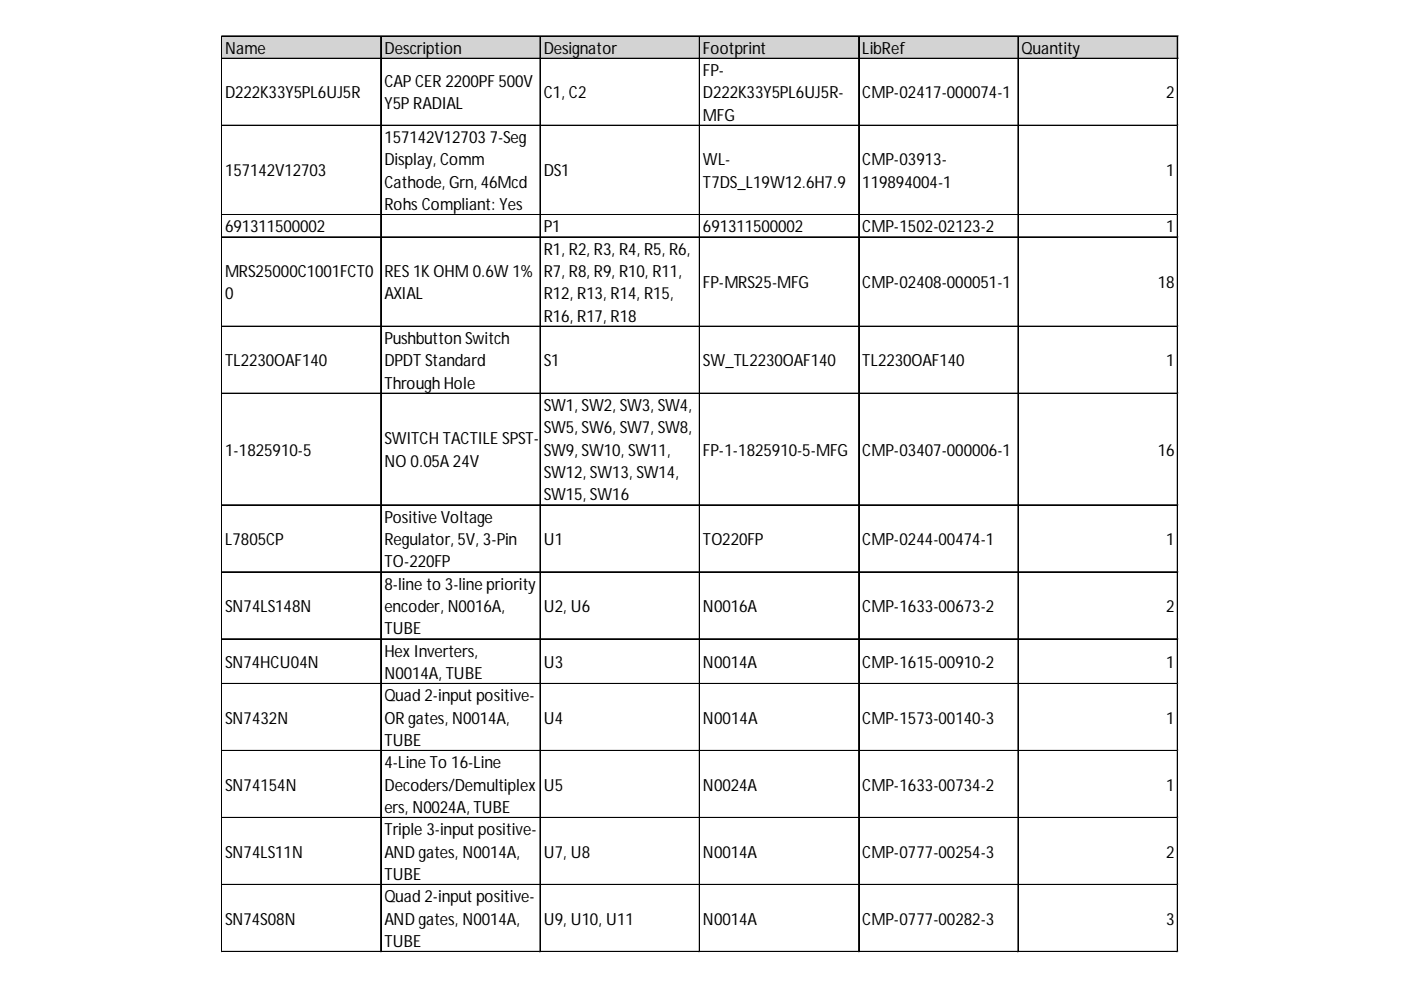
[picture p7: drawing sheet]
<svg xmlns="http://www.w3.org/2000/svg" width="297mm" height="210mm" viewBox="0 0 297 210" stroke-linecap="round" stroke-linejoin="round" font-family="sans-serif">
<defs><g id="words">
<g font-size="3.6">
<text x="47.7" y="11.4">Name</text>
<text x="81.5" y="11.4">Description</text>
<text x="115.3" y="11.4">Designator</text>
<text x="149" y="11.4">Footprint</text>
<text x="182.8" y="11.4">LibRef</text>
<text x="216.6" y="11.4">Quantity</text>
<text x="149" y="16.1">FP-</text>
<text x="47.7" y="20.8">D222K33Y5PL6UJ5R</text>
<text x="81.5" y="18.5">CAP CER 2200PF 500V</text>
<text x="81.5" y="23.2">Y5P RADIAL</text>
<text x="115.3" y="20.8">C1, C2</text>
<text x="149" y="20.8">D222K33Y5PL6UJ5R-</text>
<text x="182.8" y="20.8">CMP-02417-000074-1</text>
<text x="247.2" y="20.8">2</text>
<text x="149" y="25.6">MFG</text>
<text x="81.5" y="30.3">157142V12703 7-Seg</text>
<text x="81.5" y="35.1">Display, Comm</text>
<text x="149" y="35.1">WL-</text>
<text x="182.8" y="35.1">CMP-03913-</text>
<text x="47.7" y="37.4">157142V12703</text>
<text x="81.5" y="39.8">Cathode, Grn, 46Mcd</text>
<text x="115.3" y="37.4">DS1</text>
<text x="149" y="39.8">T7DS_L19W12.6H7.9</text>
<text x="182.8" y="39.8">119894004-1</text>
<text x="247.2" y="37.4">1</text>
<text x="81.5" y="44.5">Rohs Compliant: Yes</text>
<text x="47.7" y="49.3">691311500002</text>
<text x="115.3" y="49.3">P1</text>
<text x="115.3" y="54">R1, R2, R3, R4, R5, R6,</text>
<text x="149" y="49.3">691311500002</text>
<text x="182.8" y="49.3">CMP-1502-02123-2</text>
<text x="247.2" y="49.3">1</text>
<text x="47.7" y="58.7">MRS25000C1001FCT0</text>
<text x="81.5" y="58.7">RES 1K OHM 0.6W 1%</text>
<text x="115.3" y="58.7">R7, R8, R9, R10, R11,</text>
<text x="47.7" y="63.5">0</text>
<text x="81.5" y="63.5">AXIAL</text>
<text x="115.3" y="63.5">R12, R13, R14, R15,</text>
<text x="149" y="61.1">FP-MRS25-MFG</text>
<text x="182.8" y="61.1">CMP-02408-000051-1</text>
<text x="245.5" y="61.1">18</text>
<text x="115.3" y="68.2">R16, R17, R18</text>
<text x="47.7" y="77.7">TL2230OAF140</text>
<text x="81.5" y="72.9">Pushbutton Switch</text>
<text x="81.5" y="77.7">DPDT Standard</text>
<text x="115.3" y="77.7">S1</text>
<text x="149" y="77.7">SW_TL2230OAF140</text>
<text x="182.8" y="77.7">TL2230OAF140</text>
<text x="247.2" y="77.7">1</text>
<text x="81.5" y="82.4">Through Hole</text>
<text x="115.3" y="87.1">SW1, SW2, SW3, SW4,</text>
<text x="81.5" y="94.2">SWITCH TACTILE SPST-</text>
<text x="115.3" y="91.9">SW5, SW6, SW7, SW8,</text>
<text x="47.7" y="96.6">1-1825910-5</text>
<text x="81.5" y="99">NO 0.05A 24V</text>
<text x="115.3" y="96.6">SW9, SW10, SW11,</text>
<text x="115.3" y="101.3">SW12, SW13, SW14,</text>
<text x="149" y="96.6">FP-1-1825910-5-MFG</text>
<text x="182.8" y="96.6">CMP-03407-000006-1</text>
<text x="245.5" y="96.6">16</text>
<text x="115.3" y="106.1">SW15, SW16</text>
<text x="81.5" y="110.8">Positive Voltage</text>
<text x="47.7" y="115.5">L7805CP</text>
<text x="81.5" y="115.5">Regulator, 5V, 3-Pin</text>
<text x="115.3" y="115.5">U1</text>
<text x="149" y="115.5">TO220FP</text>
<text x="182.8" y="115.5">CMP-0244-00474-1</text>
<text x="247.2" y="115.5">1</text>
<text x="81.5" y="120.3">TO-220FP</text>
<text x="81.5" y="125">8-line to 3-line priority</text>
<text x="47.7" y="129.7">SN74LS148N</text>
<text x="81.5" y="129.7">encoder, N0016A,</text>
<text x="115.3" y="129.7">U2, U6</text>
<text x="149" y="129.7">N0016A</text>
<text x="182.8" y="129.7">CMP-1633-00673-2</text>
<text x="247.2" y="129.7">2</text>
<text x="81.5" y="134.5">TUBE</text>
<text x="47.7" y="141.6">SN74HCU04N</text>
<text x="81.5" y="139.2">Hex Inverters,</text>
<text x="81.5" y="143.9">N0014A, TUBE</text>
<text x="115.3" y="141.6">U3</text>
<text x="149" y="141.6">N0014A</text>
<text x="182.8" y="141.6">CMP-1615-00910-2</text>
<text x="247.2" y="141.6">1</text>
<text x="81.5" y="148.7">Quad 2-input positive-</text>
<text x="47.7" y="153.4">SN7432N</text>
<text x="81.5" y="153.4">OR gates, N0014A,</text>
<text x="115.3" y="153.4">U4</text>
<text x="149" y="153.4">N0014A</text>
<text x="182.8" y="153.4">CMP-1573-00140-3</text>
<text x="247.2" y="153.4">1</text>
<text x="81.5" y="158.1">TUBE</text>
<text x="47.7" y="167.6">SN74154N</text>
<text x="81.5" y="162.9">4-Line To 16-Line</text>
<text x="81.5" y="167.6">Decoders/Demultiplex</text>
<text x="115.3" y="167.6">U5</text>
<text x="149" y="167.6">N0024A</text>
<text x="182.8" y="167.6">CMP-1633-00734-2</text>
<text x="247.2" y="167.6">1</text>
<text x="81.5" y="172.3">ers, N0024A, TUBE</text>
<text x="81.5" y="177.1">Triple 3-input positive-</text>
<text x="47.7" y="181.8">SN74LS11N</text>
<text x="81.5" y="181.8">AND gates, N0014A,</text>
<text x="115.3" y="181.8">U7, U8</text>
<text x="149" y="181.8">N0014A</text>
<text x="182.8" y="181.8">CMP-0777-00254-3</text>
<text x="247.2" y="181.8">2</text>
<text x="81.5" y="186.5">TUBE</text>
<text x="81.5" y="191.3">Quad 2-input positive-</text>
<text x="47.7" y="196">SN74S08N</text>
<text x="81.5" y="196">AND gates, N0014A,</text>
<text x="115.3" y="196">U9, U10, U11</text>
<text x="149" y="196">N0014A</text>
<text x="182.8" y="196">CMP-0777-00282-3</text>
<text x="247.2" y="196">3</text>
<text x="81.5" y="200.8">TUBE</text>
</g>
</g></defs>
<path d="M47.1 7.8h202.7v4.7h-202.7z" fill="#d3d3d3"/>
<g fill="none" stroke="#000" stroke-width=".21">
<path d="M46.9 7.6v194.3M47 7.6v194.3M47.1 7.6h202.7M47.1 7.7h202.7M47.1 12.3h202.7M47.1 12.4h202.7M80.7 7.8v194.1M80.8 7.8v194.1M114.5 7.8v194.1M114.6 7.8v194.1M148.3 7.8v194.1M148.4 7.8v194.1"/>
<path d="M182 7.8v194.1M182.1 7.8v194.1M215.8 7.8v194.1M215.9 7.8v194.1M249.6 7.8v194.1M249.7 7.8v194.1M47.1 26.5h202.7M47.1 26.6h202.7M47.1 45.5h202.7M47.1 45.6h202.7M47.1 50.2h202.7M47.1 50.3h202.7"/>
<path d="M47.1 69.1h202.7M47.1 69.2h202.7M47.1 83.4h202.7M47.1 83.5h202.7M47.1 107h202.7M47.1 107.1h202.7M47.1 121.2h202.7M47.1 121.3h202.7M47.1 135.4h202.7M47.1 135.5h202.7M47.1 144.9h202.7M47.1 145h202.7"/>
<path d="M47.1 159.1h202.7M47.1 159.2h202.7M47.1 173.3h202.7M47.1 173.4h202.7M47.1 187.5h202.7M47.1 187.6h202.7M47.1 201.7h202.7M47.1 201.8h202.7"/>
</g>
<path d="M46.9 201.9v.1" fill="none" stroke="#e0e0e0" stroke-width=".21"/>
<path d="M46.9 201.9l.2 .1z" fill="#e0e0e0"/>
<path d="M80.7 201.9v.1" fill="none" stroke="#e0e0e0" stroke-width=".21"/>
<path d="M80.7 201.9l.2 .1z" fill="#e0e0e0"/>
<path d="M114.5 201.9v.1" fill="none" stroke="#e0e0e0" stroke-width=".21"/>
<path d="M114.5 201.9l.2 .1z" fill="#e0e0e0"/>
<path d="M148.3 201.9v.1" fill="none" stroke="#e0e0e0" stroke-width=".21"/>
<path d="M148.3 201.9l.2 .1z" fill="#e0e0e0"/>
<path d="M182 201.9v.1" fill="none" stroke="#e0e0e0" stroke-width=".21"/>
<path d="M182 201.9l.2 .1z" fill="#e0e0e0"/>
<path d="M215.8 201.9v.1" fill="none" stroke="#e0e0e0" stroke-width=".21"/>
<path d="M215.8 201.9l.2 .1z" fill="#e0e0e0"/>
<path d="M249.6 201.9v.1" fill="none" stroke="#e0e0e0" stroke-width=".21"/>
<path d="M249.6 201.9l.2 .1z" fill="#e0e0e0"/>
<path d="M249.8 26.5h.1" fill="none" stroke="#e0e0e0" stroke-width=".21"/>
<path d="M249.8 26.5v.2z" fill="#e0e0e0"/>
<path d="M249.8 45.5h.1" fill="none" stroke="#e0e0e0" stroke-width=".21"/>
<path d="M249.8 45.5v.2z" fill="#e0e0e0"/>
<path d="M249.8 50.2h.1" fill="none" stroke="#e0e0e0" stroke-width=".21"/>
<path d="M249.8 50.2v.2z" fill="#e0e0e0"/>
<path d="M249.8 69.1h.1" fill="none" stroke="#e0e0e0" stroke-width=".21"/>
<path d="M249.8 69.1v.2z" fill="#e0e0e0"/>
<path d="M249.8 83.4h.1" fill="none" stroke="#e0e0e0" stroke-width=".21"/>
<path d="M249.8 83.4v.2z" fill="#e0e0e0"/>
<path d="M249.8 107h.1" fill="none" stroke="#e0e0e0" stroke-width=".21"/>
<path d="M249.8 107v.2z" fill="#e0e0e0"/>
<path d="M249.8 121.2h.1" fill="none" stroke="#e0e0e0" stroke-width=".21"/>
<path d="M249.8 121.2v.2z" fill="#e0e0e0"/>
<path d="M249.8 135.4h.1" fill="none" stroke="#e0e0e0" stroke-width=".21"/>
<path d="M249.8 135.4v.2z" fill="#e0e0e0"/>
<path d="M249.8 144.9h.1" fill="none" stroke="#e0e0e0" stroke-width=".21"/>
<path d="M249.8 144.9v.2z" fill="#e0e0e0"/>
<path d="M249.8 159.1h.1" fill="none" stroke="#e0e0e0" stroke-width=".21"/>
<path d="M249.8 159.1v.2z" fill="#e0e0e0"/>
<path d="M249.8 173.3h.1" fill="none" stroke="#e0e0e0" stroke-width=".21"/>
<path d="M249.8 173.3v.2z" fill="#e0e0e0"/>
<path d="M249.8 187.5h.1" fill="none" stroke="#e0e0e0" stroke-width=".21"/>
<path d="M249.8 187.5v.2z" fill="#e0e0e0"/>
<path d="M249.8 201.7h.1" fill="none" stroke="#e0e0e0" stroke-width=".21"/>
<path d="M249.8 201.7v.2z" fill="#e0e0e0"/>
<use href="#words"/>
</svg>
